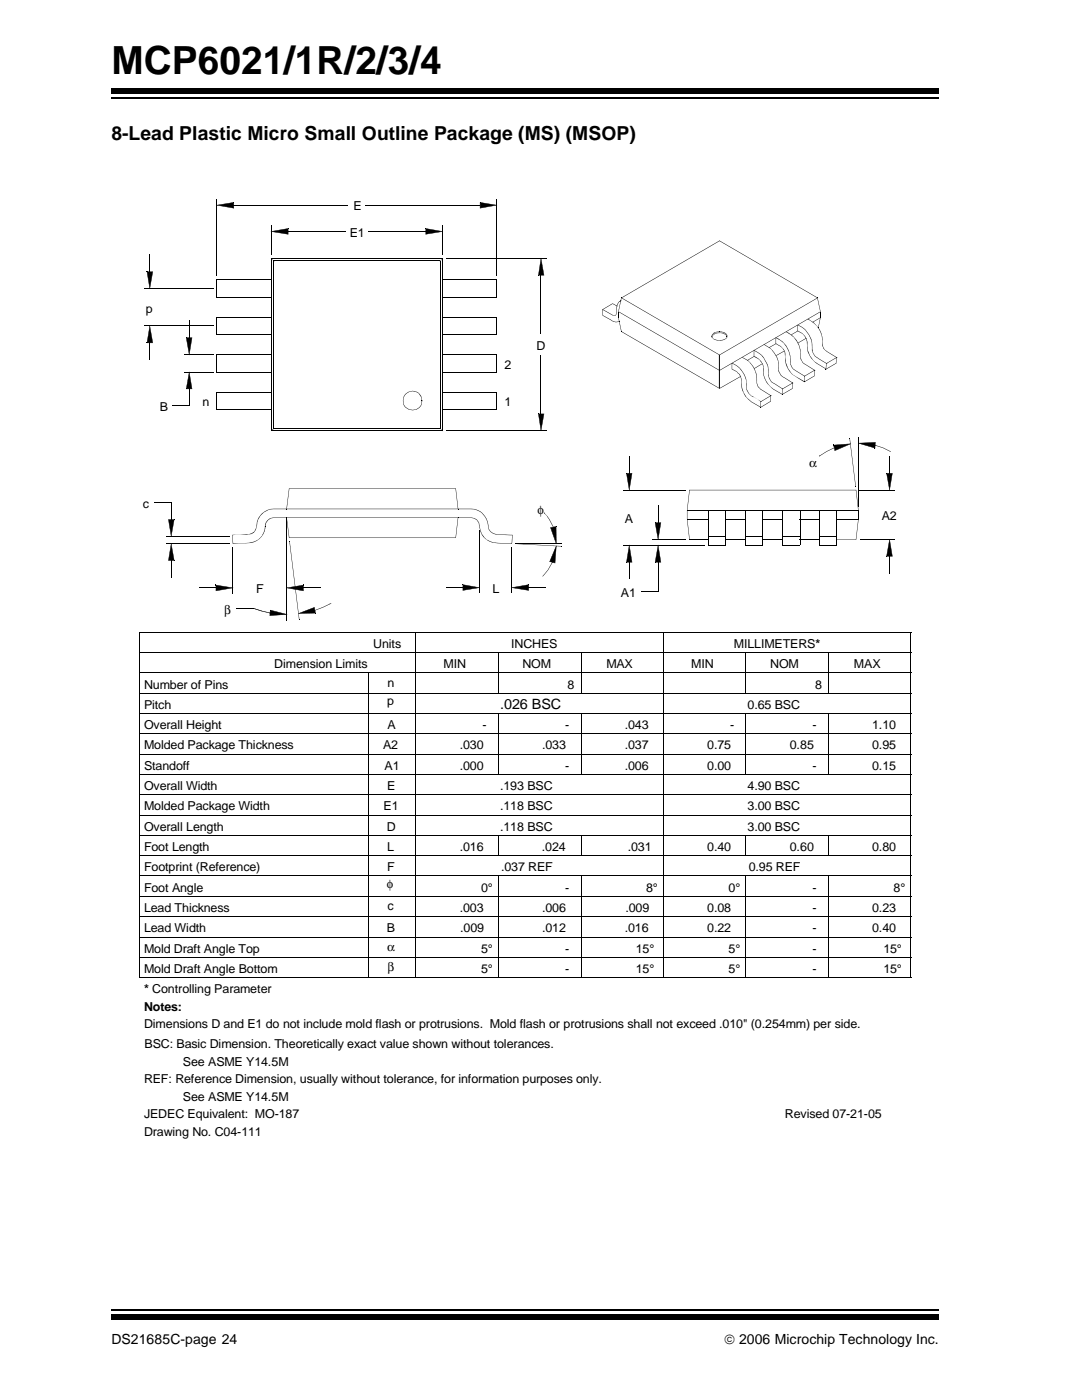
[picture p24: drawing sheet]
<svg xmlns="http://www.w3.org/2000/svg" width="216mm" height="279mm" viewBox="0 0 216 279" stroke-linecap="round" stroke-linejoin="round" font-family="sans-serif">
<defs><g id="words">
<text font-size="7.7" x="22.2" y="14.7">MCP6021/1R/2/3/4</text>
<text font-size="3.9" x="22.2" y="28">8-Lead Plastic Micro Small Outline Package (MS) (MSOP)</text>
<g font-size="2.8">
<text x="99.8" y="141.4">.026 BSC</text>
<text x="22.2" y="268.2">DS21685C-page 24</text>
<text x="144.5" y="268.2">© 2006 Microchip Technology Inc.</text>
</g>
<g font-size="2.5">
<text x="69.8" y="47.3">E1</text>
<text x="70.6" y="42">E</text>
<text x="29.1" y="62.4">p</text>
<text x="107.1" y="69.8">D</text>
<text x="100.7" y="73.6">2</text>
<text x="31.9" y="82">B</text>
<text x="40.4" y="81">n</text>
<text x="100.7" y="81">1</text>
<text x="161.5" y="93.2">α</text>
<text x="28.5" y="101.4">c</text>
<text x="107.2" y="102.5">φ</text>
<text x="124.7" y="104.4">A</text>
<text x="175.9" y="103.8">A2</text>
<text x="51.1" y="118.4">F</text>
<text x="98.3" y="118.3">L</text>
<text x="123.9" y="119.2">A1</text>
<text x="44.7" y="122.5">β</text>
<text x="74.5" y="129.3">Units</text>
<text x="102" y="129.3">INCHES</text>
<text x="146.4" y="129.3">MILLIMETERS*</text>
<text x="28.7" y="137.4">Number of Pins</text>
<text x="54.7" y="133.4">Dimension Limits</text>
<text x="77.3" y="137">n</text>
<text x="88.5" y="133.4">MIN</text>
<text x="104.3" y="133.4">NOM</text>
<text x="113.2" y="137.4">8</text>
<text x="121" y="133.4">MAX</text>
<text x="137.9" y="133.4">MIN</text>
<text x="153.7" y="133.4">NOM</text>
<text x="162.7" y="137.4">8</text>
<text x="170.4" y="133.4">MAX</text>
<text x="28.7" y="141.4">Pitch</text>
<text x="77.3" y="140.7">p</text>
<text x="149.2" y="141.4">0.65 BSC</text>
<text x="28.7" y="145.5">Overall Height</text>
<text x="28.7" y="149.5">Molded Package Thickness</text>
<text x="76.5" y="149.5">A2</text>
<text x="77.3" y="145.5">A</text>
<text x="91.7" y="149.5">.030</text>
<text x="96.3" y="145.5">-</text>
<text x="108.2" y="149.5">.033</text>
<text x="112.8" y="145.5">-</text>
<text x="124.7" y="145.5">.043</text>
<text x="124.7" y="149.5">.037</text>
<text x="141.1" y="149.5">0.75</text>
<text x="145.7" y="145.5">-</text>
<text x="157.6" y="149.5">0.85</text>
<text x="162.1" y="145.5">-</text>
<text x="174" y="145.5">1.10</text>
<text x="174" y="149.5">0.95</text>
<text x="28.7" y="153.6">Standoff</text>
<text x="76.7" y="153.6">A1</text>
<text x="91.7" y="153.6">.000</text>
<text x="112.8" y="153.6">-</text>
<text x="124.7" y="153.6">.006</text>
<text x="141.1" y="153.6">0.00</text>
<text x="162.1" y="153.6">-</text>
<text x="174" y="153.6">0.15</text>
<text x="28.7" y="161.7">Molded Package Width</text>
<text x="28.7" y="157.7">Overall Width</text>
<text x="76.5" y="161.7">E1</text>
<text x="77.3" y="157.7">E</text>
<text x="99.8" y="161.7">.118 BSC</text>
<text x="99.8" y="157.7">.193 BSC</text>
<text x="149.2" y="161.7">3.00 BSC</text>
<text x="149.2" y="157.7">4.90 BSC</text>
<text x="28.7" y="165.8">Overall Length</text>
<text x="77.2" y="165.8">D</text>
<text x="99.8" y="165.8">.118 BSC</text>
<text x="149.2" y="165.8">3.00 BSC</text>
<text x="28.7" y="173.9">Footprint (Reference)</text>
<text x="28.7" y="169.9">Foot Length</text>
<text x="77.3" y="169.9">L</text>
<text x="77.3" y="173.9">F</text>
<text x="91.7" y="169.9">.016</text>
<text x="100" y="173.9">.037 REF</text>
<text x="108.1" y="169.9">.024</text>
<text x="125.3" y="169.9">.031</text>
<text x="141.1" y="169.9">0.40</text>
<text x="149.4" y="173.9">0.95 REF</text>
<text x="157.6" y="169.9">0.60</text>
<text x="174" y="169.9">0.80</text>
<text x="28.7" y="177.9">Foot Angle</text>
<text x="77.2" y="177.2">φ</text>
<text x="96" y="177.9">0°</text>
<text x="112.8" y="177.9">-</text>
<text x="128.9" y="177.9">8°</text>
<text x="145.4" y="177.9">0°</text>
<text x="162.1" y="177.9">-</text>
<text x="178.3" y="177.9">8°</text>
<text x="28.7" y="182">Lead Thickness</text>
<text x="77.3" y="181.7">c</text>
<text x="91.7" y="182">.003</text>
<text x="108.2" y="182">.006</text>
<text x="124.8" y="182">.009</text>
<text x="141.1" y="182">0.08</text>
<text x="162.1" y="182">-</text>
<text x="174" y="182">0.23</text>
<text x="28.7" y="190.1">Mold Draft Angle Top</text>
<text x="28.7" y="186.1">Lead Width</text>
<text x="77.2" y="186.1">B</text>
<text x="77.3" y="189.8">α</text>
<text x="91.8" y="186.1">.009</text>
<text x="96" y="190.1">5°</text>
<text x="108.2" y="186.1">.012</text>
<text x="112.8" y="190.1">-</text>
<text x="124.7" y="186.1">.016</text>
<text x="126.9" y="190.1">15°</text>
<text x="141.1" y="186.1">0.22</text>
<text x="145.4" y="190.1">5°</text>
<text x="162.1" y="186.1">-</text>
<text x="162.1" y="190.1">-</text>
<text x="174" y="186.1">0.40</text>
<text x="176.3" y="190.1">15°</text>
<text x="28.7" y="194.2">Mold Draft Angle Bottom</text>
<text x="77.3" y="193.8">β</text>
<text x="96" y="194.2">5°</text>
<text x="112.8" y="194.2">-</text>
<text x="126.9" y="194.2">15°</text>
<text x="145.4" y="194.2">5°</text>
<text x="162.1" y="194.2">-</text>
<text x="176.3" y="194.2">15°</text>
<text x="28.7" y="201.7">Notes:</text>
<text x="28.7" y="198.2">* Controlling Parameter</text>
<text x="28.7" y="205.2">Dimensions D and E1 do not include mold flash or protrusions. Mold flash or protrusions shall not exceed .010&quot; (0.254mm) per side.</text>
<text x="28.8" y="209.1">BSC: Basic Dimension. Theoretically exact value shown without tolerances.</text>
<text x="36.5" y="212.7">See ASME Y14.5M</text>
<text x="28.7" y="216.2">REF: Reference Dimension, usually without tolerance, for information purposes only.</text>
<text x="36.5" y="219.7">See ASME Y14.5M</text>
<text x="28.7" y="226.7">Drawing No. C04-111</text>
<text x="28.7" y="223.2">JEDEC Equivalent: MO-187</text>
<text x="156.6" y="223.2">Revised 07-21-05</text>
</g>
</g></defs>
<path d="M22.2 19.6h165.1" fill="none" stroke="#000" stroke-width=".34"/>
<path d="M22.2 17.7h165.1v1.1h-165.1z" fill="#000"/>
<path d="M22.2 260.4h165.1v5.9h-165.1z" fill="#fff"/>
<path d="M166.3 88.7h3.4M22.2 261.4h165.1" fill="none" stroke="#000" stroke-width=".34"/>
<g fill="#000">
<path d="M29.3 54.2h1.2zM29.3 54.2l.6 3.4zM30.4 54.2l-.6 3.4zM43.3 40.9l3.4-.5zM43.3 40.9l3.4 .7zM46.6 40.4l.1 1.2zM54.1 46.2l3.4-.6zM54.1 51.6l.6 .5zM54.1 46.2l3.4 .6zM57.4 45.6l.1 1.2zM85 46.7l3.3-.5zM84.9 45.6l.1 1.2z"/>
<path d="M88.3 51.6l-.5 .5zM85 45.6l3.3 .6zM95.8 41.5l3.3-.6zM95.8 40.4v1.2zM95.8 40.4l3.3 .6zM107.4 54.9l1.2 .1zM107.9 51.6l-.5 3.3zM107.9 51.6l.7 3.3zM123.9 60h.1zM143.6 48v.1zM123.9 59.5l19.7-11.5-19.6 11.5 19.6 11.4zM143.6 48l19.5 11.5z"/>
<path d="M163.1 59.5l.6 2.7zM29.3 68.4l1.2 .1zM29.8 65l-.5 3.4zM29.8 65l.7 3.4zM37.2 67.4h1.2zM37.2 77.6l1.2 .1zM37.1 67.4l.7 3.4zM37.7 74.3l-.6 3.3zM37.7 74.3l.7 3.3zM38.3 67.4l-.6 3.4zM80.9 78.6a1.87 1.87 0 0 1 2.1-.4 1.87 1.87 0 0 1 1.2 1.8l-.2-.8-.3-.6a1.95 1.95 0 0 0-2.1-.4 1.8 1.8 0 0 0-1 1.1v-.1a1.86 1.86 0 0 0 .4 2.1l.6 .4 .7 .1 .8-.1 .8-.7 .3-1a1.89 1.89 0 0 1-1.5 1.9 1.89 1.89 0 0 1-2.2-1.1 2.21 2.21 0 0 1 .4-2.2zM120.2 61.7l.1 .1z"/>
<path d="M120.2 61.7l2.1-1.1zM122.3 60.6l.8 .5zM123.4 62.2v1.2zM124 59.5l-.6 2.7zM123.4 62.2l20.2 11.8zM120.2 61.8l2.1 1.1h.5l.2-.2a3.8 3.8 0 0 1 .5-2.5l.4-.1a1.19 1.19 0 0 0-.8 1v1.2a.61 .61 0 0 1-.3 .7 .61 .61 0 0 1-.8-.2l-1.8-1 .1 1.2 2.2 1.1 .4 .1 .7-.1-.4 .2a1.68 1.68 0 0 1-1.3-.4l-1.7-.9zM123.6 60.1l.1 .1zM123.7 60.1l.2-.1zM123.9 60l.1 .1zM123.4 63.4l.6 2.8zM124 66.1l19.6 11.5zM142 67.2l.1 .1z"/>
<path d="M143.5 73.9l.1 .1zM143.6 73.9l20.1-11.7zM143.6 70.8l19.5-11.4 .1 .1zM143.6 77.5l4.2-2.4zM142.4 66.4h.1a1.09 1.09 0 0 1 1.1-.1l-.9 .1-.6 .5v.3l.4 .5 1.2 .2 .8-.2 .5-.3v-.6a1.78 1.78 0 0 0-1.4-.5 1.03 1.03 0 0 1 1.1 .1 1.03 1.03 0 0 1 .3 1.1 2.35 2.35 0 0 1-2.9 0 .59 .59 0 0 1 .2-.9zM142.1 67a2 2 0 0 1 3 .1l-.1 .1v-.2a2 2 0 0 0-2-.5l-.5 .3-.4 .4zM147.8 75.1l.1 .1zM148.1 71.3a4.9 4.9 0 0 1 3 5.2l.4 .9 .3 .3 2 1.3-2.2-1.4a2.03 2.03 0 0 1-.6-2.3l-.2-.9-.5-1.2-.9-1.1zM149.1 71.9h.1zM149.1 71.9l1.4-.8zM149.4 78.5l.5 .5 1.9 1.2-1.1-.8-.7-.3zM150.5 71.1v.1z"/>
<path d="M150.5 73.5v.1zM150.5 73.5l1.6-1zM152.1 72.5l.1 .1zM152.5 68.7a4.9 4.9 0 0 1 2.9 5.1l.6 1.2 2.2 1.5-1.7-1a2.63 2.63 0 0 1-1.2-3.1l-.3-1.1-.9-1.4zM153.4 69.3l.1 .1zM153.5 69.3l1.3-.7zM153.8 76l2.3 1.7-2.2-1.4zM153.8 79v1.1zM154.8 68.6h.1zM154.8 70.9l.1 .1zM154.9 70.9l1.6-.9zM156 77.6l2.2-1.3v.2l-2.1 1.1v1.1z"/>
<path d="M150.4 69.9a4.7 4.7 0 0 1 3 5l.4 1.1a2.65 2.65 0 0 1-.6-2.4l-.3-1.1-.8-1.5-1.6-1.1v1.2a3 3 0 0 1 1.9 3.6l.5 1.3 .7 1 .7 .6 1.8 1.1-.2-.1a6.5 6.5 0 0 1-2.7-1.9 4.1 4.1 0 0 1-.9-3.3l-.1-.5-.5-.9-1.3-.9zM156 78.7l.1 .1zM156.5 70l.1 .1zM156.9 66.2a5.2 5.2 0 0 1 2.9 5.3l.6 1 2.1 1.4-1.6-1a1.95 1.95 0 0 1-1.2-1.6l-.1-1.5-.4-1.3-.7-1.1zM157.8 66.8l.1 .1zM157.9 66.8l1.3-.8zM156.1 78.7l2-1.2zM158.1 73.5l2.4 1.6zM158.1 76.4l.1 1.2zM159.2 66l.1 .1zM159.2 68.4l.1 .1zM159.3 68.4l1.6-.9z"/>
<path d="M160.4 75.1l2.2-1.3v.1l-2.1 1.1v1.2zM154.8 67.4a4.8 4.8 0 0 1 3 5.3l.4 .7a2.04 2.04 0 0 1-.6-2l-.4-1.7-.8-1.2-1.5-1.1v1.2l.7 .4a2.41 2.41 0 0 1 1.1 2.3 4.9 4.9 0 0 0 1.6 3.6l2.2 1.3a6.1 6.1 0 0 1-3.7-3.7l-.3-2.4-.6-.8-1.1-.7zM160.4 76.2l.1 .1zM160.9 67.5h.1zM161.2 63.6l.1 .1a4.9 4.9 0 0 1 2.8 5l.3 .9 .4 .3 2.1 1.5-1.6-1a2.53 2.53 0 0 1-1.3-2.9l-.3-1.2-.5-1zM162.1 64.2l.1 .1zM162.2 64.2l1.5-.9zM160.5 76.2l2-1.2zM162.5 73.9v1.2zM162.5 70.9l2.4 1.7-2.3-1.4zM163.7 62.2v1.2zM163.7 62.2h.1z"/>
<path d="M163.7 63.3l.1 .1zM163.7 63.4l-.5 2zM164.8 72.5l2.2-1.2v.1l-2.1 1.1-.1 1.2zM159.1 64.9a4.4 4.4 0 0 1 3 4.5l.2 1 .3 .5a2.42 2.42 0 0 1-.6-2.2l-.1-.8-1.1-1.9-1.6-1.1v1.1a2.85 2.85 0 0 1 1.9 3 4.5 4.5 0 0 0 1.6 3.3l1.9 1.2 .2 .2-.2-.2a6.5 6.5 0 0 1-2.6-1.9 4.4 4.4 0 0 1-1-3.5l-.6-1.2-1.3-.8zM164.8 73.6v.1zM164.8 73.6l2-1.2zM166.9 71.3v1.2zM54.1 85.9v.1zM54.1 85.9l.6-.5zM54.7 85.4v.1zM87.8 85.5l.5 .5zM90.9 97.5l.5 4.1z"/>
<path d="M107.4 82.6h1.2zM107.4 82.6l.6 3.4zM108.5 82.6l-.6 3.4zM125 94.4l1.2 .1zM125 94.5l.6 3.3zM126.1 94.5l-.6 3.3zM151.7 80.2l2.1-1.3v.1l-2 1.1v1.2zM146 72.5a4.7 4.7 0 0 1 3 5.1l.4 .9a1.72 1.72 0 0 1-.5-1.8l-.1-1.2-.8-1.4-.7-.8-1.2-.8v1.2l.9 .4 .3 .3a3.2 3.2 0 0 1 .7 2.7l.6 1.6 .7 .9 2.5 1.7a5 5 0 0 1-2.6-1.7 4.6 4.6 0 0 1-1.3-3.7l-.4-1.2-.5-.5-1-.5zM151.7 81.3h.1zM151.8 81.3l2-1.3zM163.5 90.9l.1 .1zM166.3 88.8l.3 1.1-.1 .1z"/>
<path d="M166.4 89.3l.1 .1zM163.5 90.9l2.9-1.6zM166.6 89.9l3.2-1.3zM169.5 87.5l1.3 9.5zM171.3 88.4l3.3 1zM174.6 88.3l-.1 1.1zM171.3 88.4l3.4-.2zM176.9 94.4l1.2 .1zM176.9 94.5l.6 3.3zM174.7 88.8l1.5 .5 1.6 .8zM178 94.5l-.5 3.3zM34.1 108.5l-.5 3.4z"/>
<path d="M33.6 103.7l.6 3.3zM34.7 103.7l-.6 3.3zM34.1 108.5l.7 3.4zM33.6 111.9h1.2zM33.6 103.6l1.2 .1zM43.1 117.9l3.4-.6zM43.1 116.8v1.2zM43.1 116.7l3.4 .7zM53.3 103.9l.7-.5 .7-.1h39.3l.7 .1a1.99 1.99 0 0 1 1.1 2 3.6 3.6 0 0 0 1.4 2.4l1.1 .4 3.8 .3 .1-1.7-3.2-.1a1.75 1.75 0 0 1-1.6-1.9l-.4-1.2-.7-1.1-1.7-.9a3.6 3.6 0 0 1 2.9 3.4l.1 .6 .4 .5 .5 .3 .5 .2 3.2 .1-.1 1.9a12.7 12.7 0 0 1-4.4-.5 3.9 3.9 0 0 1-2.2-3.8l-.3-.5-.6-.3-.6-.2h-39.3l-.7 .2-.5 .3-.4 .5-.1 .8a1.11 1.11 0 0 1 .3-1.2zM57.7 97.5l-.6 4.1zM57.2 117.3l3.3-.6zM57.1 103.3l.6 4.1z"/>
<path d="M57.7 108.1l2 15.4zM57.2 117.3l3.3 .7zM60.5 116.8l.1 1.2zM91.4 103.3l-.5 4zM92.4 117.8l3.3-.6zM92.3 116.7l.1 1.2zM46.4 106.8l3.2-.2 1.1-.5a4.9 4.9 0 0 0 .7-2.4 3.5 3.5 0 0 1 3.3-2.2h39.3l.6 .2h-40.6a3.6 3.6 0 0 0-2.7 2.5 2.22 2.22 0 0 1-1.2 2.4l-3.7 .2 .1 1.7 2.1-.1a5.7 5.7 0 0 0 2.8-.7l.9-.8 .5-1.2 .1-.6a3.2 3.2 0 0 1-3.2 3.3l-3.2 .2zM92.4 116.6l3.3 .7zM102.1 117.2l3.4-.6zM102.9 108.5l9.2 .6zM102.1 117.2l3.4 .7zM105.5 116.7v1.2z"/>
<path d="M108.2 115l.1 .1zM110.2 112.2a7.3 7.3 0 0 1-1.9 2.8zM109.7 112l1.1 .4zM109.6 112.1l.1 .1zM109.8 105.3l1.2 3.3zM110.2 112.2v.1zM108.6 102.4a5 5 0 0 1 1.8 2.8l-1.2-2.1zM111 108.9l-.3 3.5zM109.8 105.3l1.2-.3zM111 108.9l-1.3 3.2zM125 112.2h1.2zM125.5 108.8l-.5 3.4z"/>
<path d="M125.5 108.8l.7 3.4zM130.7 104.3h1.2zM130.7 112.2h1.2zM130.7 104.3l.7 3.4zM131.3 108.8l-.6 3.4zM131.3 108.8l.6 3.4zM131.8 104.3l-.5 3.4zM137.1 103.6l.5 4.1zM171.2 103.6l-.4 4.1zM137.5 97.8h33.4l.4 4.1-.5-4.1h-33.3l-.4 4.1v1.7v-1.7zM171.2 101.8l.1 1.8zM176.9 111l1.2 .1z"/>
<path d="M177.5 107.7l-.6 3.3zM177.5 107.7l.6 3.3zM50.7 121.4l3.2 .9 3.3 .3a15.2 15.2 0 0 1-6.6-1.1zM50.7 121.4l3.2 1-1.7-.4zM53.8 122.8l3.4-.2zM53.9 121.8l-.1 1.1zM54 121.7l3.2 .9zM59.6 122.4l3.2-1.1zM62.8 121.8h.1zM62.8 121.8l3.1-1.3a8.2 8.2 0 0 1-3.1 1.3zM62.7 121.2l.3 1.2zM65.9 120.5h.1z"/>
<path d="M22.2 262.4h165.1v1.1h-165.1z"/>
</g>
<g fill="none" stroke="#000" stroke-width=".2">
<path d="M43.3 39.8v15.3M99.1 39.8v15.3M28.8 57.6h13.8M29.9 50.9v3.4M43.2 59.3h10.9M43.3 55.8v3.5M43.3 55.9h10.8M46.6 41h22.9M54.1 45.1v5.8M54.1 51.5v34.5M54.1 51.6h34.2M54.6 52.1h33.2"/>
<path d="M54.7 52.1v33.4M57.4 46.2h11.5M72.9 41h22.9M73.6 46.2h11.4M87.8 52v33.5M88.3 55.9h10.8M88.3 45.1v5.8M88.3 51.6v34.4M88.3 59.3h10.8M89.2 51.6h19.9M99.1 55.8v3.5M107.9 54.9v11.7"/>
<path d="M28.8 65h13.8M29.9 68.4v3.4M36.7 70.8h5.9M36.7 74.3h5.9M37.8 64v3.5M37.8 77.6v3.4M43.2 66.7h10.9M43.2 74.3h10.9M43.3 63.3v3.5M43.3 70.8v3.5M43.3 78.2v3.6M43.3 63.3h10.8"/>
<path d="M43.3 78.2h10.8M43.3 70.8h10.8M88.3 63.3h10.8M88.3 78.2h10.8M88.3 70.8h10.8M88.3 66.7h10.8M88.3 74.3h10.8M99.1 63.3v3.5M99.1 70.8v3.5M99.1 78.2v3.6M107.9 70.9v11.7M143.6 70.8v6.7"/>
<path d="M34.3 81h3.5M43.2 81.7h10.9M54.1 86h34.2M54.7 85.5h33.1M57.7 97.5h33.3M88.3 81.7h10.8M89.2 86h19.9M124.4 97.8h12.4M125.6 91v3.5M171.3 87.3v13.9M171.5 97.8h7.1M177.5 91v3.5"/>
<path d="M30.8 100.3h3.4M33.1 108.5h12.7M33.1 107h12.7M34.2 100.2v3.5M34.2 111.8v3.5M39.8 117.3h3.3M46.5 109.2v9.3M57.2 103.3v20.5M57.7 107.3h33.3M60.5 117.3h3.5M89 117.3h3.4M95.7 105.8v12.6"/>
<path d="M102.1 109.3v9.1M102.8 108.5h9.3M105.5 117.3h3.3M111 105.1v3.4M124.4 108.8h16.2M125.6 112.2v3.4M127.9 118.1h3.4M130.2 107.7h6.6M131.3 100.9v3.4M131.3 112.2v6M137.1 101.9h34.2M137.1 103.6h4.3"/>
<path d="M137.6 107.7h3.8M141.4 108.8h3.4M141.4 107.1h3.5M141.4 101.8v7.1M144.8 107.7h4M144.8 103.6h4M144.8 101.9v7M148.8 108.8h3.4M148.8 107.1h3.5M148.8 101.8v7.1M152.2 107.7h4.1M152.2 103.6h4.1"/>
<path d="M152.2 101.9v7M156.2 108.8h3.4M156.2 107.1h3.5M156.2 101.8v7.1M159.6 107.7h4M159.6 103.6h4M159.6 101.9v7M163.5 108.8h3.5M163.5 107.1h3.5M163.6 101.8v7.1M167 107.7h3.9M167 101.9v7"/>
<path d="M167 103.6h4.3M171.7 107.7h6.9M177.5 111v3.4M27.7 126.2h154.1M27.7 130.2h154.1M27.7 134.3h154.1M27.7 138.3h154.1M27.8 126.1v69M47.2 121.4h3.5M59.6 122.4h3.3M73.6 134.2v60.9M83 126.1v69"/>
<path d="M99.4 130.2v8.1M116 130.2v8.1M132.4 126.1v69M148.8 130.2v8.1M165.3 130.2v8.1M181.8 126.1v69M27.7 154.6h154.1M27.7 158.6h154.1M27.7 142.4h154.1M27.7 146.4h154.1M27.7 150.5h154.1M99.4 142.3v12.3"/>
<path d="M116 142.3v12.3M148.8 142.3v12.3M165.3 142.3v12.3M27.7 170.7h154.1M27.7 162.7h154.1M27.7 166.7h154.1M27.7 174.8h154.1M27.7 178.9h154.1M99.4 166.7v4M99.4 174.8v20.3M116 166.7v4M116 174.8v20.3"/>
<path d="M148.8 166.7v4M148.8 174.8v20.3M165.3 166.7v4M165.3 174.8v20.3M27.7 195.1h154.1M27.7 191.1h154.1M27.7 187h154.1M27.7 183h154.1"/>
</g>
<g fill="#000">
<path d="M29.3 54.2h1.2l-.6 3.4zM43.3 41l3.4-.6v1.1zM54.1 46.2l3.4-.6v1.2zM85 45.6l3.3 .6-3.3 .6zM95.8 40.4l3.3 .6-3.3 .5zM107.9 51.6l.6 3.3h-1.1zM29.9 65l.6 3.4h-1.2zM37.2 67.4h1.1l-.5 3.4zM37.8 74.3l.5 3.3h-1.1zM107.4 82.6h1.1l-.6 3.4zM125 94.5h1.1l-.5 3.3zM166.3 88.8l3.4-.2-3.1 1.3z"/>
<path d="M171.3 88.4l3.4-.1-.1 1.1zM176.9 94.5h1.2l-.6 3.3zM34.2 108.5l.6 3.4h-1.2zM33.6 103.7h1.2l-.6 3.3zM43.1 116.8l3.4 .5-3.4 .6zM57.2 117.3l3.3-.5v1.1zM92.4 116.7l3.3 .6-3.3 .5zM102.1 117.3l3.4-.6v1.1zM111 108.9l-.3 3.5-1-.3zM109.9 105.3l1.1-.2v3.4zM125.6 108.8l.5 3.4h-1.1zM130.7 104.3h1.2l-.6 3.4z"/>
<path d="M131.3 108.8l.6 3.4h-1.2zM177.5 107.7l.6 3.3h-1.2zM53.9 121.8l3.3 .8-3.4 .3zM59.6 122.4l3.1-1.2 .2 1.2z"/>
</g>
<use href="#words"/>
</svg>
